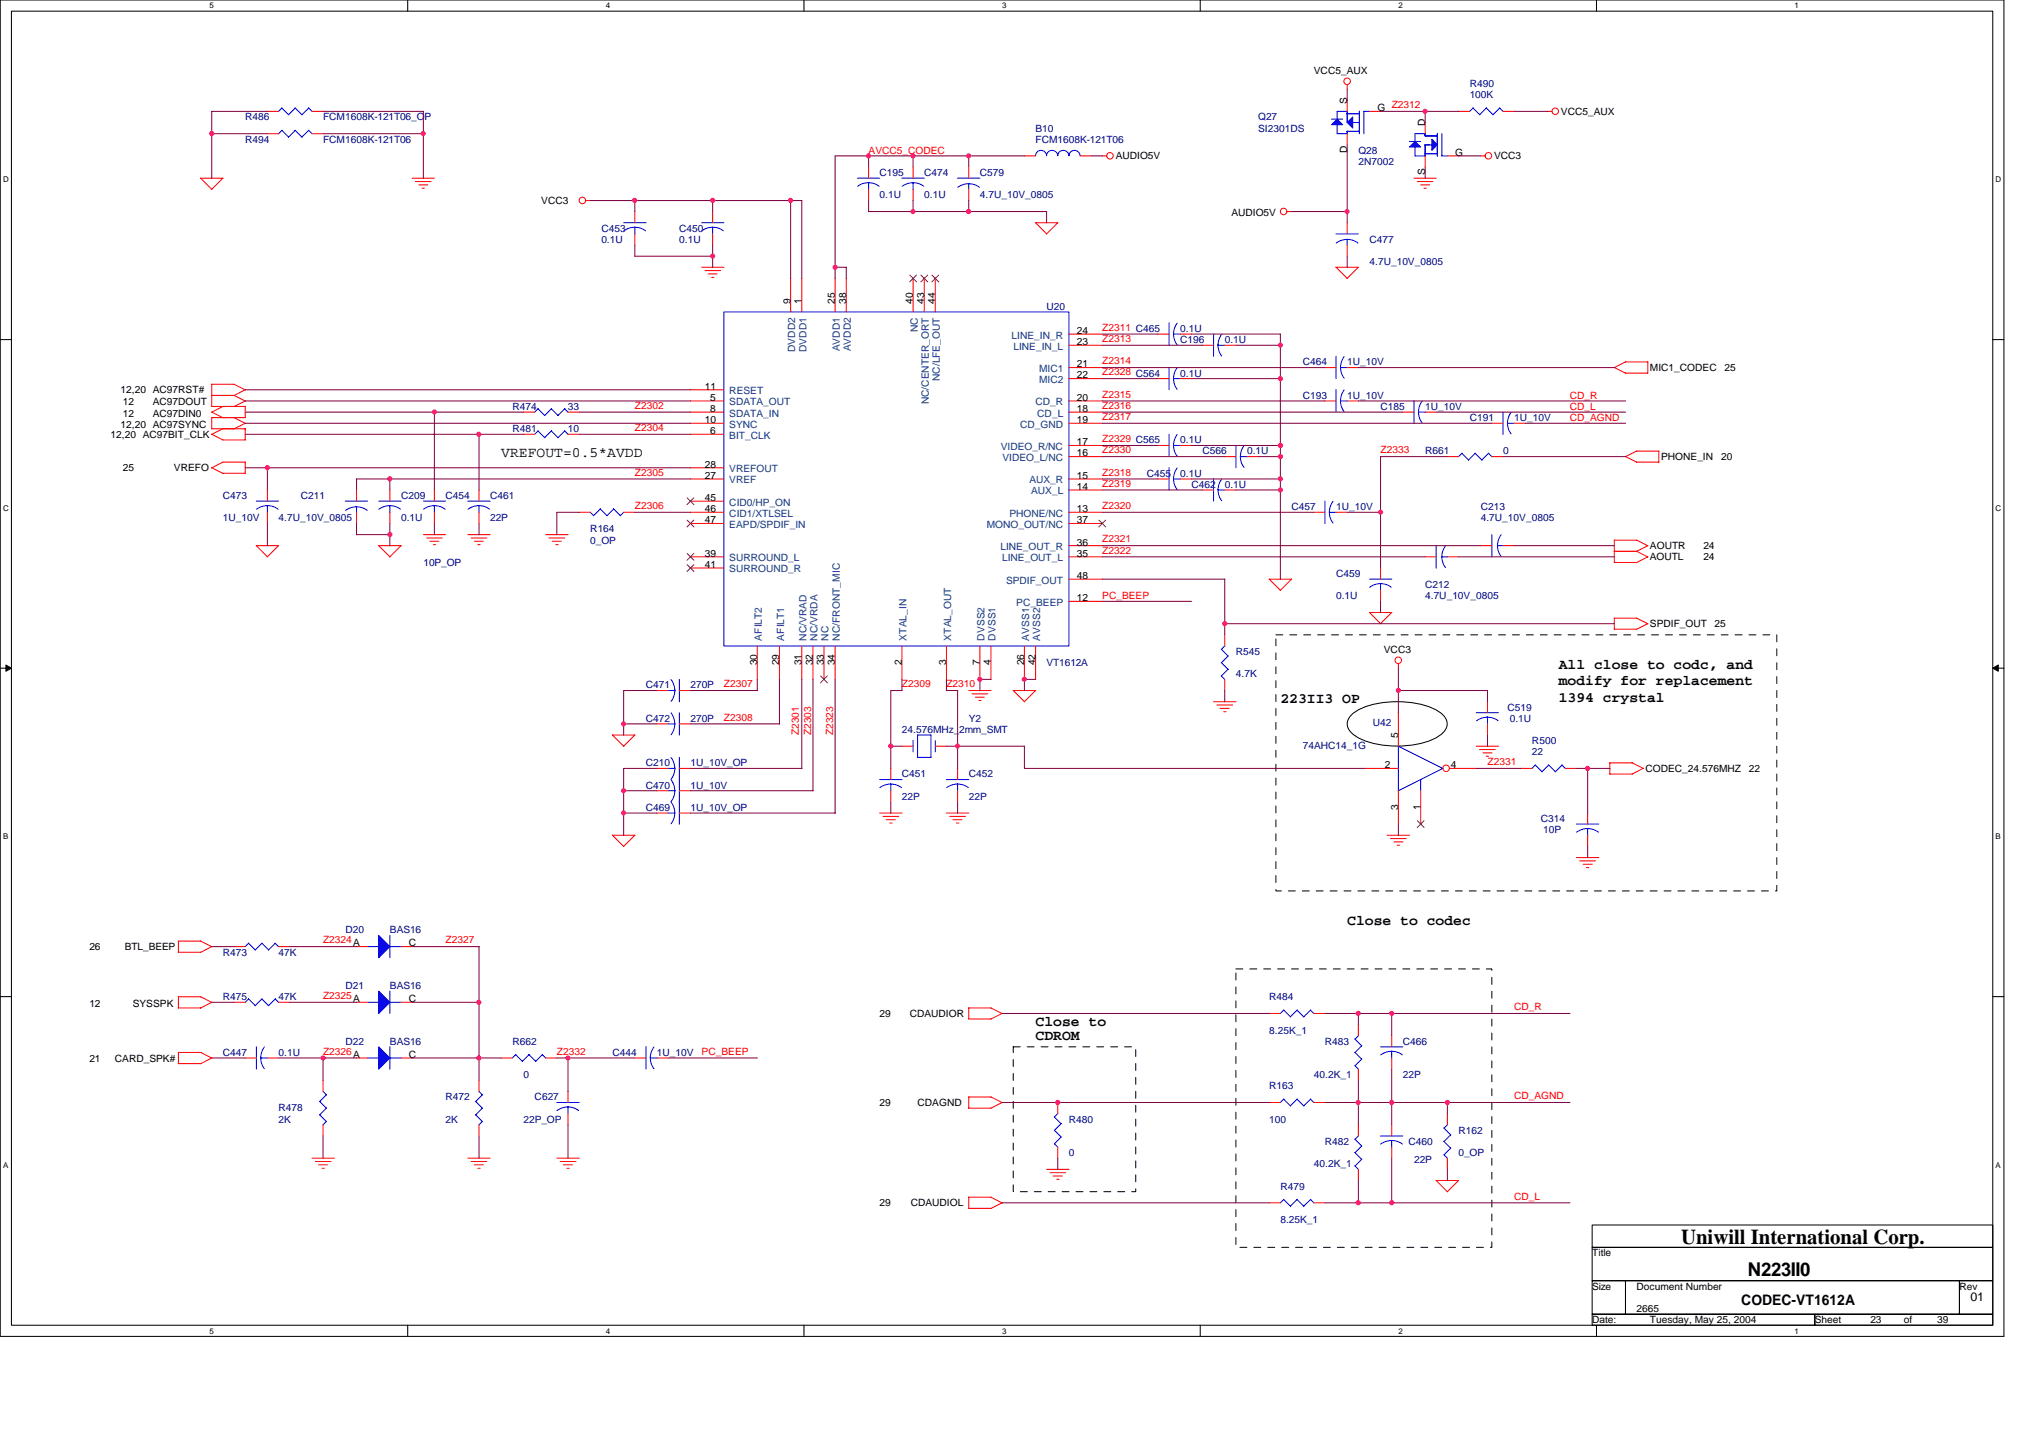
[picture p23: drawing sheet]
<svg xmlns="http://www.w3.org/2000/svg" width="297mm" height="210mm" viewBox="0 0 297 210" stroke-linecap="round" stroke-linejoin="round" font-family="sans-serif">
<defs><g id="words">
<text font-size="3.1" x="245.5" y="181.6">Uniwill International Corp.</text>
<text font-size="2.8" x="255.3" y="186.3">N223II0</text>
<g font-size="2.1">
<text x="73.2" y="66.7">VREFOUT=0.5*AVDD</text>
<text x="227.6" y="97.7">All close to codc, and</text>
<text x="227.6" y="100.1">modify for replacement</text>
<text x="187" y="102.6">223II3 OP</text>
<text x="227.6" y="102.4">1394 crystal</text>
<text x="196.7" y="135.1">Close to codec</text>
<text x="151.2" y="149.7">Close to</text>
<text x="151.2" y="151.8">CDROM</text>
<text x="254.3" y="190.5">CODEC-VT1612A</text>
</g>
<text font-size="1.8" x="287.8" y="189.8">01</text>
<g font-size="1.5">
<text x="191.9" y="10.8">VCC5_AUX</text>
<text x="196.7" y="15.1" transform="rotate(-90 196.7 15.1)">S</text>
<text x="201.1" y="16.2">G</text>
<text x="228" y="16.8">VCC5_AUX</text>
<text x="162.9" y="23.3">AUDIO5V</text>
<text x="196.7" y="22.4" transform="rotate(-90 196.7 22.4)">D</text>
<text x="208.1" y="18.4" transform="rotate(-90 208.1 18.4)">D</text>
<text x="212.5" y="22.7">G</text>
<text x="218.2" y="23.3">VCC3</text>
<text x="79.1" y="29.8">VCC3</text>
<text x="208.1" y="25.6" transform="rotate(-90 208.1 25.6)">S</text>
<text x="179.8" y="31.6">AUDIO5V</text>
<text x="115.4" y="44.4" transform="rotate(-90 115.4 44.4)">9</text>
<text x="117.1" y="44.4" transform="rotate(-90 117.1 44.4)">1</text>
<text x="121.9" y="44.4" transform="rotate(-90 121.9 44.4)">25</text>
<text x="123.6" y="44.4" transform="rotate(-90 123.6 44.4)">38</text>
<text x="133.3" y="44.4" transform="rotate(-90 133.3 44.4)">40</text>
<text x="135" y="44.4" transform="rotate(-90 135 44.4)">43</text>
<text x="136.6" y="44.4" transform="rotate(-90 136.6 44.4)">44</text>
<text x="157.2" y="48.7">24</text>
<text x="157.2" y="50.4">23</text>
<text x="157.2" y="53.6">21</text>
<text x="17.6" y="57.4">12,20 AC97RST#</text>
<text x="17.9" y="59.2">12</text>
<text x="22.3" y="59.2">AC97DOUT</text>
<text x="102.9" y="56.9">11</text>
<text x="103.7" y="58.5">5</text>
<text x="157.2" y="55.2">22</text>
<text x="157.2" y="58.5">20</text>
<text x="241" y="54.1">MIC1_CODEC</text>
<text x="251.9" y="54.1">25</text>
<text x="16.1" y="63.9">12,20 AC97BIT_CLK</text>
<text x="17.6" y="62.4">12,20 AC97SYNC</text>
<text x="17.9" y="60.8">12</text>
<text x="22.3" y="60.8">AC97DIN0</text>
<text x="102.9" y="61.8">10</text>
<text x="103.7" y="60.1">8</text>
<text x="103.7" y="63.4">6</text>
<text x="157.2" y="60.1">18</text>
<text x="157.2" y="61.8">19</text>
<text x="157.2" y="65">17</text>
<text x="17.9" y="68.8">25</text>
<text x="25.4" y="68.8">VREFO</text>
<text x="102.9" y="68.3">28</text>
<text x="102.9" y="69.9">27</text>
<text x="157.2" y="66.6">16</text>
<text x="157.2" y="69.9">15</text>
<text x="157.2" y="71.5">14</text>
<text x="242.6" y="67.2">PHONE_IN</text>
<text x="251.4" y="67.2">20</text>
<text x="102.9" y="76.4">47</text>
<text x="102.9" y="74.8">46</text>
<text x="102.9" y="73.1">45</text>
<text x="157.2" y="74.8">13</text>
<text x="157.2" y="76.4">37</text>
<text x="102.9" y="81.3">39</text>
<text x="102.9" y="82.9">41</text>
<text x="157.2" y="79.6">36</text>
<text x="157.2" y="81.3">35</text>
<text x="241" y="81.8">AOUTL</text>
<text x="241" y="80.2">AOUTR</text>
<text x="248.8" y="81.8">24</text>
<text x="248.8" y="80.2">24</text>
<text x="157.2" y="87.8">12</text>
<text x="157.2" y="84.5">48</text>
<text x="202.1" y="95.3">VCC3</text>
<text x="241" y="91.5">SPDIF_OUT</text>
<text x="250.4" y="91.5">25</text>
<text x="110.6" y="97.1" transform="rotate(-90 110.6 97.1)">30</text>
<text x="113.8" y="97.1" transform="rotate(-90 113.8 97.1)">29</text>
<text x="117.1" y="97.1" transform="rotate(-90 117.1 97.1)">31</text>
<text x="118.7" y="97.1" transform="rotate(-90 118.7 97.1)">32</text>
<text x="120.3" y="97.1" transform="rotate(-90 120.3 97.1)">33</text>
<text x="121.9" y="97.1" transform="rotate(-90 121.9 97.1)">34</text>
<text x="131.7" y="97.1" transform="rotate(-90 131.7 97.1)">2</text>
<text x="138.2" y="97.1" transform="rotate(-90 138.2 97.1)">3</text>
<text x="143.1" y="97.1" transform="rotate(-90 143.1 97.1)">7</text>
<text x="144.7" y="97.1" transform="rotate(-90 144.7 97.1)">4</text>
<text x="149.6" y="97.1" transform="rotate(-90 149.6 97.1)">26</text>
<text x="151.2" y="97.1" transform="rotate(-90 151.2 97.1)">42</text>
<text x="204.2" y="107.8" transform="rotate(-90 204.2 107.8)">5</text>
<text x="202.2" y="112.1">2</text>
<text x="211.9" y="112.1">4</text>
<text x="240.3" y="112.7">CODEC_24.576MHZ</text>
<text x="255.4" y="112.7">22</text>
<text x="204.2" y="118.3" transform="rotate(-90 204.2 118.3)">3</text>
<text x="207.5" y="118.3" transform="rotate(-90 207.5 118.3)">1</text>
<text x="13.1" y="138.7">26</text>
<text x="18.2" y="138.7">BTL_BEEP</text>
<text x="51.6" y="138.2">A</text>
<text x="59.7" y="138.2">C</text>
<text x="13.1" y="147">12</text>
<text x="19.4" y="147">SYSSPK</text>
<text x="51.6" y="146.3">A</text>
<text x="59.7" y="146.3">C</text>
<text x="128.5" y="148.4">29</text>
<text x="132.9" y="148.4">CDAUDIOR</text>
<text x="13.1" y="155.1">21</text>
<text x="16.8" y="155.1">CARD_SPK#</text>
<text x="51.6" y="154.4">A</text>
<text x="59.7" y="154.4">C</text>
<text x="128.5" y="161.4">29</text>
<text x="134" y="161.4">CDAGND</text>
<text x="128.5" y="176.1">29</text>
<text x="133" y="176.1">CDAUDIOL</text>
<text x="232.5" y="183.4">Title</text>
<text x="232.5" y="188.3">Size</text>
<text x="239" y="188.3">Document Number</text>
<text x="239" y="191.5">2665</text>
<text x="286.1" y="188.3">Rev</text>
<text x="232.5" y="193.1">Date:</text>
<text x="241" y="193.1">Tuesday, May 25, 2004</text>
<text x="265" y="193.1">Sheet</text>
<text x="273.2" y="193.1">23</text>
<text x="278" y="193.1">of</text>
<text x="282.9" y="193.1">39</text>
</g>
<g font-size="1.5" fill="#000080">
<text x="35.8" y="17.6">R486</text>
<text x="47.2" y="17.6">FCM1608K-121T06_OP</text>
<text x="183.7" y="17.6">Q27</text>
<text x="214.6" y="12.7">R490</text>
<text x="214.6" y="14.3">100K</text>
<text x="35.8" y="20.8">R494</text>
<text x="47.2" y="20.8">FCM1608K-121T06</text>
<text x="151.2" y="19.2">B10</text>
<text x="151.2" y="20.8">FCM1608K-121T06</text>
<text x="183.7" y="19.2">SI2301DS</text>
<text x="198.4" y="22.5">Q28</text>
<text x="128.5" y="25.7">C195</text>
<text x="128.5" y="29">0.1U</text>
<text x="135" y="25.7">C474</text>
<text x="135" y="29">0.1U</text>
<text x="143.1" y="25.7">C579</text>
<text x="143.1" y="29">4.7U_10V_0805</text>
<text x="198.4" y="24.1">2N7002</text>
<text x="87.8" y="33.8">C453</text>
<text x="87.8" y="35.5">0.1U</text>
<text x="99.2" y="33.8">C450</text>
<text x="99.2" y="35.5">0.1U</text>
<text x="200" y="35.5">C477</text>
<text x="200" y="38.7">4.7U_10V_0805</text>
<text x="152.8" y="45.2">U20</text>
<text x="172.4" y="48.5">0.1U</text>
<text x="172.4" y="50.1">C196</text>
<text x="178.9" y="50.1">0.1U</text>
<text x="190.2" y="53.3">C464</text>
<text x="196.7" y="53.3">1U_10V</text>
<text x="74.8" y="59.8">R474</text>
<text x="82.9" y="59.8">33</text>
<text x="172.4" y="55">0.1U</text>
<text x="190.2" y="58.2">C193</text>
<text x="196.7" y="58.2">1U_10V</text>
<text x="201.6" y="59.8">C185</text>
<text x="208.1" y="59.8">1U_10V</text>
<text x="74.8" y="63.1">R481</text>
<text x="82.9" y="63.1">10</text>
<text x="172.4" y="64.7">0.1U</text>
<text x="214.6" y="61.5">C191</text>
<text x="221.1" y="61.5">1U_10V</text>
<text x="167.5" y="69.6">C455</text>
<text x="172.4" y="69.6">0.1U</text>
<text x="174" y="71.2">C462</text>
<text x="175.6" y="66.3">C566</text>
<text x="178.9" y="71.2">0.1U</text>
<text x="182.1" y="66.3">0.1U</text>
<text x="208.1" y="66.3">R661</text>
<text x="219.5" y="66.3">0</text>
<text x="32.6" y="72.8">C473</text>
<text x="32.6" y="76.1">1U_10V</text>
<text x="40.7" y="76.1">4.7U_10V_0805</text>
<text x="43.9" y="72.8">C211</text>
<text x="58.6" y="72.8">C209</text>
<text x="58.6" y="76.1">0.1U</text>
<text x="65.1" y="72.8">C454</text>
<text x="71.6" y="72.8">C461</text>
<text x="71.6" y="76.1">22P</text>
<text x="86.2" y="77.7">R164</text>
<text x="188.6" y="74.5">C457</text>
<text x="195.1" y="74.5">1U_10V</text>
<text x="216.3" y="74.5">C213</text>
<text x="216.3" y="76.1">4.7U_10V_0805</text>
<text x="61.8" y="82.6">10P_OP</text>
<text x="86.2" y="79.4">0_OP</text>
<text x="195.1" y="84.2">C459</text>
<text x="195.1" y="87.5">0.1U</text>
<text x="208.1" y="85.9">C212</text>
<text x="208.1" y="87.5">4.7U_10V_0805</text>
<text x="180.5" y="95.6">R545</text>
<text x="94.3" y="100.5">C471</text>
<text x="100.8" y="100.5">270P</text>
<text x="152.8" y="97.2">VT1612A</text>
<text x="180.5" y="98.8">4.7K</text>
<text x="94.3" y="105.3">C472</text>
<text x="100.8" y="105.3">270P</text>
<text x="131.7" y="107">24.576MHz_2mm_SMT</text>
<text x="141.5" y="105.3">Y2</text>
<text x="200.5" y="106">U42</text>
<text x="220.2" y="103.7">C519</text>
<text x="220.5" y="105.3">0.1U</text>
<text x="94.3" y="111.9">C210</text>
<text x="100.8" y="111.9">1U_10V_OP</text>
<text x="131.7" y="113.5">C451</text>
<text x="141.5" y="113.5">C452</text>
<text x="190.2" y="109.3">74AHC14_1G</text>
<text x="223.7" y="108.6">R500</text>
<text x="223.7" y="110.2">22</text>
<text x="94.3" y="115.1">C470</text>
<text x="94.3" y="118.4">C469</text>
<text x="100.8" y="115.1">1U_10V</text>
<text x="100.8" y="118.4">1U_10V_OP</text>
<text x="131.7" y="116.7">22P</text>
<text x="141.5" y="116.7">22P</text>
<text x="225" y="120">C314</text>
<text x="225.4" y="121.6">10P</text>
<text x="50.4" y="136.2">D20</text>
<text x="56.9" y="136.2">BAS16</text>
<text x="32.6" y="139.5">R473</text>
<text x="40.7" y="139.5">47K</text>
<text x="32.6" y="146">R475</text>
<text x="40.7" y="146">47K</text>
<text x="50.4" y="144.4">D21</text>
<text x="56.9" y="144.4">BAS16</text>
<text x="185.4" y="146">R484</text>
<text x="32.6" y="154.1">C447</text>
<text x="40.7" y="154.1">0.1U</text>
<text x="50.4" y="152.5">D22</text>
<text x="56.9" y="152.5">BAS16</text>
<text x="74.8" y="152.5">R662</text>
<text x="89.4" y="154.1">C444</text>
<text x="95.9" y="154.1">1U_10V</text>
<text x="185.4" y="150.9">8.25K_1</text>
<text x="193.5" y="152.5">R483</text>
<text x="204.9" y="152.5">C466</text>
<text x="65.1" y="160.6">R472</text>
<text x="76.5" y="157.4">0</text>
<text x="78.1" y="160.6">C627</text>
<text x="185.4" y="159">R163</text>
<text x="191.9" y="157.4">40.2K_1</text>
<text x="204.9" y="157.4">22P</text>
<text x="40.7" y="162.2">R478</text>
<text x="40.7" y="163.9">2K</text>
<text x="65.1" y="163.9">2K</text>
<text x="76.5" y="163.9">22P_OP</text>
<text x="156.1" y="163.9">R480</text>
<text x="185.4" y="163.9">100</text>
<text x="193.5" y="167.1">R482</text>
<text x="205.7" y="167.1">C460</text>
<text x="213" y="165.5">R162</text>
<text x="156.1" y="168.8">0</text>
<text x="187" y="173.6">R479</text>
<text x="191.9" y="170.4">40.2K_1</text>
<text x="206.5" y="169.7">22P</text>
<text x="213" y="168.8">0_OP</text>
<text x="187" y="178.5">8.25K_1</text>
</g>
<g font-size="1.5" fill="#f00">
<text x="203.2" y="15.8">Z2312</text>
<text x="126.8" y="22.5">AVCC5_CODEC</text>
<text x="161" y="48.3">Z2311 C465</text>
<text x="161" y="49.9">Z2313</text>
<text x="161" y="53.2">Z2314</text>
<text x="92.7" y="59.7">Z2302</text>
<text x="161" y="59.7">Z2316</text>
<text x="161" y="54.8">Z2328 C564</text>
<text x="161" y="58.1">Z2315</text>
<text x="229.3" y="59.8">CD_L</text>
<text x="229.3" y="58.2">CD_R</text>
<text x="92.7" y="62.9">Z2304</text>
<text x="161" y="61.3">Z2317</text>
<text x="161" y="64.6">Z2329 C565</text>
<text x="229.3" y="61.5">CD_AGND</text>
<text x="92.7" y="69.4">Z2305</text>
<text x="161" y="69.4">Z2318</text>
<text x="161" y="66.2">Z2330</text>
<text x="161" y="71.1">Z2319</text>
<text x="201.6" y="66.2">Z2333</text>
<text x="92.7" y="74.3">Z2306</text>
<text x="161" y="74.3">Z2320</text>
<text x="161" y="80.8">Z2322</text>
<text x="161" y="79.2">Z2321</text>
<text x="161" y="87.5">PC_BEEP</text>
<text x="105.7" y="100.3">Z2307</text>
<text x="131.7" y="100.3">Z2309</text>
<text x="138.2" y="100.3">Z2310</text>
<text x="105.7" y="105.2">Z2308</text>
<text x="116.6" y="107.3" transform="rotate(-90 116.6 107.3)">Z2301</text>
<text x="118.4" y="107.3" transform="rotate(-90 118.4 107.3)">Z2303</text>
<text x="121.7" y="107.3" transform="rotate(-90 121.7 107.3)">Z2323</text>
<text x="217.2" y="111.7">Z2331</text>
<text x="47.2" y="137.7">Z2324</text>
<text x="65.1" y="137.7">Z2327</text>
<text x="47.2" y="145.8">Z2325</text>
<text x="221.1" y="147.5">CD_R</text>
<text x="47.2" y="154">Z2326</text>
<text x="81.3" y="154">Z2332</text>
<text x="102.5" y="154">PC_BEEP</text>
<text x="221.1" y="160.5">CD_AGND</text>
<text x="221.1" y="175.1">CD_L</text>
</g>
<g font-size="1.5" fill="#004080">
<text x="116.1" y="51.4" transform="rotate(-90 116.1 51.4)">DVDD2</text>
<text x="117.8" y="51.4" transform="rotate(-90 117.8 51.4)">DVDD1</text>
<text x="122.6" y="51.3" transform="rotate(-90 122.6 51.3)">AVDD1</text>
<text x="124.3" y="51.3" transform="rotate(-90 124.3 51.3)">AVDD2</text>
<text x="134" y="48.5" transform="rotate(-90 134 48.5)">NC</text>
<text x="147.7" y="49.4">LINE_IN_R</text>
<text x="148" y="51.1">LINE_IN_L</text>
<text x="106.5" y="57.6">RESET</text>
<text x="106.5" y="59.2">SDATA_OUT</text>
<text x="135.7" y="59" transform="rotate(-90 135.7 59)">NC/CENTER_ORT</text>
<text x="137.3" y="55.6" transform="rotate(-90 137.3 55.6)">NC/LFE_OUT</text>
<text x="151.2" y="59.2">CD_R</text>
<text x="151.7" y="54.3">MIC1</text>
<text x="151.7" y="55.9">MIC2</text>
<text x="106.5" y="60.8">SDATA_IN</text>
<text x="106.5" y="62.4">SYNC</text>
<text x="106.5" y="64.1">BIT_CLK</text>
<text x="146.2" y="65.7">VIDEO_R/NC</text>
<text x="149" y="62.4">CD_GND</text>
<text x="151.5" y="60.8">CD_L</text>
<text x="106.5" y="68.9">VREFOUT</text>
<text x="106.5" y="70.6">VREF</text>
<text x="146.4" y="67.3">VIDEO_L/NC</text>
<text x="150.3" y="70.6">AUX_R</text>
<text x="106.5" y="77.1">EAPD/SPDIF_IN</text>
<text x="106.5" y="75.4">CID1/XTLSEL</text>
<text x="106.5" y="73.8">CID0/HP_ON</text>
<text x="144.1" y="77.1">MONO_OUT/NC</text>
<text x="147.4" y="75.4">PHONE/NC</text>
<text x="150.6" y="72.2">AUX_L</text>
<text x="106.5" y="81.9">SURROUND_L</text>
<text x="106.5" y="83.6">SURROUND_R</text>
<text x="146.1" y="80.3">LINE_OUT_R</text>
<text x="146.3" y="81.9">LINE_OUT_L</text>
<text x="146.9" y="85.2">SPDIF_OUT</text>
<text x="148.4" y="88.4">PC_BEEP</text>
<text x="111.3" y="93.5" transform="rotate(-90 111.3 93.5)">AFILT2</text>
<text x="114.5" y="93.5" transform="rotate(-90 114.5 93.5)">AFILT1</text>
<text x="117.8" y="93.5" transform="rotate(-90 117.8 93.5)">NC/VRAD</text>
<text x="119.4" y="93.5" transform="rotate(-90 119.4 93.5)">NC/VRDA</text>
<text x="121" y="93.5" transform="rotate(-90 121 93.5)">NC</text>
<text x="122.6" y="93.5" transform="rotate(-90 122.6 93.5)">NC/FRONT_MIC</text>
<text x="132.4" y="93.5" transform="rotate(-90 132.4 93.5)">XTAL_IN</text>
<text x="138.9" y="93.5" transform="rotate(-90 138.9 93.5)">XTAL_OUT</text>
<text x="143.8" y="93.5" transform="rotate(-90 143.8 93.5)">DVSS2</text>
<text x="145.4" y="93.5" transform="rotate(-90 145.4 93.5)">DVSS1</text>
<text x="150.3" y="93.5" transform="rotate(-90 150.3 93.5)">AVSS1</text>
<text x="151.9" y="93.5" transform="rotate(-90 151.9 93.5)">AVSS2</text>
</g>
<g font-size="1.2">
<text x="30.6" y="1.2">5</text>
<text x="88.5" y="1.2">4</text>
<text x="146.3" y="1.2">3</text>
<text x="204.2" y="1.2">2</text>
<text x="262.1" y="1.2">1</text>
<text x=".5" y="26.6">D</text>
<text x="291.4" y="26.6">D</text>
<text x=".5" y="74.6">C</text>
<text x="291.4" y="74.6">C</text>
<text x=".5" y="122.5">B</text>
<text x="291.4" y="122.5">B</text>
<text x=".5" y="170.5">A</text>
<text x="291.4" y="170.5">A</text>
<text x="30.6" y="194.7">5</text>
<text x="88.5" y="194.7">4</text>
<text x="146.3" y="194.7">3</text>
<text x="204.2" y="194.7">2</text>
<text x="262.1" y="194.7">1</text>
</g>
</g></defs>
<path d="M0 0h292.6v195.1h-292.6zM1.7 1.6h289.3v191.8h-289.3z" fill="none" stroke="#000" stroke-width=".15"/>
<g fill="#fff">
<path d="M30.6 .2h.6v1.3h-.6z"/>
<path d="M30.6 193.6h.6v1.3h-.6z"/>
</g>
<path d="M59.5 0v1.6M59.5 193.4v1.7" fill="none" stroke="#000" stroke-width=".15"/>
<g fill="#fff">
<path d="M88.5 .2h.6v1.3h-.6z"/>
<path d="M88.5 193.6h.6v1.3h-.6z"/>
</g>
<path d="M117.4 0v1.6M117.4 193.4v1.7" fill="none" stroke="#000" stroke-width=".15"/>
<g fill="#fff">
<path d="M146.3 .2h.7v1.3h-.7z"/>
<path d="M146.3 193.6h.7v1.3h-.7z"/>
</g>
<path d="M175.3 0v1.6M175.3 193.4v1.7" fill="none" stroke="#000" stroke-width=".15"/>
<g fill="#fff">
<path d="M204.2 .2h.6v1.3h-.6z"/>
<path d="M204.2 193.6h.6v1.3h-.6z"/>
</g>
<path d="M233.1 0v1.6M233.1 193.4v1.7" fill="none" stroke="#000" stroke-width=".15"/>
<g fill="#fff">
<path d="M262.1 .2h.6v1.3h-.6z"/>
<path d="M262.1 193.6h.6v1.3h-.6z"/>
<path d="M.5 25.6h.8v1.3h-.8z"/>
<path d="M291.4 25.6h.9v1.3h-.9z"/>
<path d="M.5 73.5h.8v1.3h-.8z"/>
<path d="M291.4 73.5h.9v1.3h-.9z"/>
</g>
<path d="M0 49.6h1.7M291 49.6h1.6" fill="none" stroke="#000" stroke-width=".15"/>
<g fill="#fff">
<path d="M.5 121.5h.7v1.3h-.7z"/>
<path d="M291.4 121.5h.8v1.3h-.8z"/>
</g>
<path d="M0 97.5h1.7M291 97.5h1.6" fill="none" stroke="#000" stroke-width=".15"/>
<path d="M.9 97.1l.8 .4-.8 .5zM291 97.5l.8-.4v.9z" fill="#000" stroke="#000" stroke-width=".15"/>
<g fill="#fff">
<path d="M.5 169.4h.7v1.3h-.7z"/>
<path d="M291.4 169.4h.8v1.3h-.8z"/>
</g>
<path d="M197.6 104.2a11.5 11.5 0 0 1 7.6-1.7 9.6 9.6 0 0 1 5.3 1.7 1.76 1.76 0 0 1 0 2.9 11.6 11.6 0 0 1-7.6 1.8 9.6 9.6 0 0 1-5.3-1.8 1.77 1.77 0 0 1 0-2.9zM0 145.5h1.7M291 145.5h1.6M232.5 178.8h58.5v3.3h-58.5zM232.5 191.8h32.5v1.6h-32.5zM232.5 186.9h4.9v4.9h-4.9zM232.5 182.1h58.5v4.8h-58.5zM237.4 186.9h48.7v4.9h-48.7zM265 191.8h26v1.6h-26zM286.1 186.9h4.9v4.9h-4.9z" fill="none" stroke="#000" stroke-width=".15"/>
<path d="M186.3 92.7h73.2v37.3h-73.2v-37.3M148 152.8h17.9v21.1h-17.9v-21.1M180.5 141.4h37.4v40.7h-37.4v-40.7" fill="none" stroke="#000" stroke-width=".15" stroke-dasharray="1 1 1 1 1 1 1 1"/>
<g fill="none" stroke="#f00" stroke-width=".15">
<path d="M39 16.3h1.7M39 19.5h1.7M45.6 16.3h1.6M45.6 19.5h1.6M196.7 12.4v.6M196.7 14.6v1.7M196.7 19.5v1.6M200 16.3h1.6M208.1 17.9v1.6M213 16.3h1.6M219.5 16.3h1.6M226 16.3h.6"/>
<path d="M29.3 26l1.6 1.6M29.3 26h3.3l-1.7 1.7M60.2 26h3.2M60.7 26.5h2.2M61.2 27h1.3M61.6 27.5h.4M85.6 29.3h.6M92.7 30.9v1.6M92.7 34.1v1.7M102.5 39h3.2M103 39.5h2.2M103.4 40h1.3"/>
<path d="M104.1 30.9v1.6M104.1 34.1v1.7M126.8 24.4v1.6M126.8 27.6v1.7M133.3 24.4v1.6M133.3 27.6v1.7M141.5 24.4v1.6M141.5 27.6v1.7M149.6 22.8h1.6M151.2 32.5l1.6 1.6M151.2 32.5h3.3M154.5 32.5l-1.7 1.7"/>
<path d="M157.7 22.8h1.7M160.9 22.8h.7M188 30.9h.6M195.1 39l1.6 1.6M195.1 39h3.3M196.7 32.5v1.6M196.7 35.8v1.6M198.4 39l-1.7 1.7M206.5 26h3.2M207 26.5h2.3M207.5 27h1.3M207.9 27.5h.4"/>
<path d="M208.1 22.8v1.6M211.4 22.8h1.6M216.2 22.8h.7M30.9 59.3h4.9M30.9 57.7h3.3M32.6 59.3l-1.7 .9M34.2 57.7l1.6 .8M34.2 56.1l1.6 .8M34.2 56.1h-3.3v3.2M35.8 59.3v1.7h-4.9M35.8 58.5l-1.6 .9M35.8 56.9l-1.6 .8"/>
<path d="M100.8 58.5h4.9M100.8 56.9h4.9M103.9 40.5h.4M115.5 40.6v4.9M117.1 40.6v4.9M122 40.6v4.9M123.6 40.6v4.9M133.3 40.6v4.9M135 40.6v4.9M136.6 40.6v4.9M156.1 53.7h4.9M156.1 50.4h4.9"/>
<path d="M156.1 48.8h4.9M156.1 55.3h4.9M156.1 58.5h4.9M169.1 48.8h1.6M169.1 55.3h1.6M172.4 48.8h1.6M172.4 55.3h1.6M175.6 50.4h1.6M178.9 50.4h1.6M193.5 53.7h1.6M193.5 58.5h1.6M196.7 53.7h1.7"/>
<path d="M196.7 58.5h1.7M235.7 53.6l1.7 .9M237.4 52.8h3.3M237.4 52.8l-1.6 .9M240.6 52.8v1.7h-3.2M30.9 62.6h4.9v1.6M30.9 63.4l1.7 .8M30.9 60.2l1.7 .8M30.9 60.9v1.7M30.9 68.3l1.7 .8M32.5 67.5h3.3M32.5 64.2h3.3"/>
<path d="M32.6 67.5l-1.7 .8M32.6 62.6l-1.7 .8M34.2 61l1.6 .8M35.8 67.4v1.7h-3.2M35.8 61.8l-1.6 .8M37.4 79.6l1.6 1.7M37.4 79.7h3.3M39 71.5v1.7M39 74.8v1.6M40.7 79.7l-1.7 1.6M52.1 71.5v1.7M52.1 74.8v1.6"/>
<path d="M55.3 79.6l1.6 1.7M55.3 79.7h3.3M56.9 71.5v1.7M56.9 74.8v1.6M58.6 79.7l-1.7 1.6M61.8 78h3.3M62.3 78.5h2.3M62.8 79h1.3M63.3 79.5h.3M63.4 71.5v1.7M63.4 74.8v1.6M68.3 78h3.3"/>
<path d="M68.8 78.5h2.3M69.3 79h1.3M69.8 79.5h.3M70 71.5v1.7M70 74.8v1.6M76.5 63.4h1.6M76.5 60.2h1.6M79.7 78h3.3M80.2 78.5h2.3M80.6 79h1.4M81.2 79.5h.3M82.9 63.4h1.7"/>
<path d="M82.9 60.2h1.7M84.6 74.8h1.6M91.1 74.8h1.6M100.8 74.8h4.9M100.8 63.4h4.9M100.8 61.8h4.9M100.8 60.2h4.9M100.8 69.9h4.9M100.8 76.4h4.9M100.8 68.3h4.9M100.8 73.2h4.9M156.1 79.7h4.9"/>
<path d="M156.1 65h4.9M156.1 66.7h4.9M156.1 74.8h4.9M156.1 71.5h4.9M156.1 61.8h4.9M156.1 60.2h4.9M156.1 69.9h4.9M156.1 76.4h4.9M169.1 65h1.6M169.1 69.9h1.6M172.4 65h1.6M172.4 69.9h1.6"/>
<path d="M175.6 71.5h1.6M178.9 66.7h1.6M178.9 71.5h1.6M182.1 66.7h1.6M191.9 74.8h1.6M195.1 74.8h1.6M204.9 60.2h1.6M208.1 60.2h1.6M211.4 66.7h1.6M216.3 79.7h1.6M217.9 66.7h1.6M217.9 61.8h1.6"/>
<path d="M219.5 79.7h1.6M221.1 61.8h1.7M235.8 78.8l-.1 3.3h3.3M235.8 78.8h3.2l1.7 .9M237.4 66.6l1.6 .9M239 65.8h3.3M239 65.8l-1.6 .9M240.6 79.7l-1.6 .8M242.2 65.8v1.7h-3.2M100.8 81.3h4.9M100.8 82.9h4.9M110.6 94.3v4.9"/>
<path d="M113.8 94.3v4.9M117.1 94.3v4.9M118.7 94.3v4.9M120.3 94.3v4.9M122 94.3v4.9M131.7 94.3v4.9M138.2 94.3v4.9M143.1 94.3v4.9M144.7 94.3v4.9M149.6 94.3v4.9M151.2 94.3v4.9M156.1 84.5h4.9"/>
<path d="M156.1 81.3h4.9M156.1 87.8h4.9M178.9 92.7v1.6M178.9 99.2v1.6M185.3 84.5l1.7 1.7M185.4 84.5h3.2M188.6 84.5l-1.6 1.7M200 89.4l1.6 1.7 1.7-1.7h-3.3M201.6 82.9v1.6M201.6 86.2v1.6M204.2 96.9v.7M208.1 81.3h1.6"/>
<path d="M211.4 81.3h1.6M235.7 80.5h3.3l1.7 .8M235.8 90.2v1.6h3.2M235.8 90.2h3.2l1.7 .9M240.6 81.3l-1.6 .8M240.6 91l-1.6 .9M89.4 107.3l1.7 1.6M89.4 107.3h3.3M92.7 107.3l-1.6 1.6M95.9 118.7h1.7M95.9 100.8h1.7M95.9 115.4h1.7"/>
<path d="M95.9 105.7h1.7M95.9 112.2h1.7M99.2 118.7h1.6M99.2 100.8h1.6M99.2 115.4h1.6M99.2 105.7h1.6M99.2 112.2h1.6M128.5 118.7h3.2M128.9 119.2h2.4M129.4 119.7h1.3M130.1 112.2v1.6M130.1 115.4v1.7"/>
<path d="M131.7 108.9h1.6M136.6 108.9h1.6M138.2 118.7h3.3M138.7 119.2h2.3M139.2 119.7h1.3M139.8 112.2v1.6M139.8 115.4v1.7M141.5 100.8h3.2M142 101.3h2.2M142.4 101.8h1.3M142.9 102.3h.4M148 100.8l1.6 1.6"/>
<path d="M148 100.8h3.3M151.2 100.8l-1.6 1.6M177.2 102.4h3.3M177.7 102.9h2.3M178.2 103.4h1.3M178.7 103.9h.3M199.3 112.2h4.9M204.2 104v4.9M204.2 115.4v4.9M207.5 115.4v4.9M211.7 112.2h3.9M215.6 108.9h3.2"/>
<path d="M216.1 109.4h2.3M216.6 109.9h1.3M217 110.4h.4M217.2 102.4v1.6M217.2 105.7v1.6M222.1 112.2h1.6M228.6 112.2h1.6M231.9 118.7v1.6M238.3 111.3l1.7 .9M238.4 111.4h-3.3v1.6h3.3l1.6-.9M26 139h3.3M26.1 137.4v1.6"/>
<path d="M26.1 137.4h3.2l1.6 .8M30.9 138.2l-1.6 .8M34.2 138.2h1.6M40.7 138.2h1.6M52.1 138.2h1.6M58.6 138.2h1.6M89.4 121.9l1.7 1.6M89.4 121.9h3.3M92.7 121.9l-1.6 1.7M129.9 120.1h.4M139.7 120.1h.3M202.6 121.9h3.2"/>
<path d="M203.1 122.4h2.3M203.6 122.9h1.3M204 123.4h.4M230.2 125.2h3.3M230.7 125.7h2.3M231.2 126.2h1.3M231.7 126.6h.3M231.9 121.9v1.6M26 147.1h3.3M26 155.3h3.3M26.1 153.6v1.7M26.1 153.6h3.2l1.6 .9"/>
<path d="M30.9 146.3l-1.6 .9M30.9 154.4l-1.6 .9M30.9 146.3l-1.6-.8h-3.2v1.6M34.2 146.3h1.6M35.8 154.4h1.6M39 154.4h1.7M40.7 146.3h1.6M47.2 157.7v1.6M52.1 154.4h1.6M52.1 146.3h1.6M58.6 154.4h1.6M58.6 146.3h1.6"/>
<path d="M70 157.7v1.6M73.2 154.4h1.6M79.7 154.4h1.6M82.9 159.3v1.6M92.7 154.4h1.6M95.9 154.4h1.7M141.5 148.7h3.2M141.5 147.1v1.6M141.5 147.1h3.2l1.7 .9M146.3 147.9l-1.6 .9M185.4 147.9h1.6M191.9 147.9h1.6"/>
<path d="M198.4 149.6v1.6M198.4 156.1v1.6M203.2 151.2v1.6M203.2 154.4v1.7M45.6 169.1h3.2M46.1 169.5h2.2M46.5 170h1.3M47 170.5h.4M47.2 164.2v1.6M68.3 169.1h3.3M68.8 169.5h2.3M69.3 170h1.3"/>
<path d="M69.8 170.5h.3M70 164.2v1.6M81.3 169.1h3.3M81.8 169.5h2.3M82.3 170h1.3M82.8 170.5h.3M82.9 162.6v1.6M141.5 176.4h3.2M141.5 161.8h3.2M141.5 160.1v1.7M141.5 174.7v1.7M141.5 174.8h3.2l1.7 .8"/>
<path d="M141.5 160.1h3.2l1.7 .9M146.3 175.6l-1.6 .8M146.3 160.9l-1.6 .9M152.8 170.7h3.3M153.3 171.2h2.3M153.8 171.7h1.3M154.3 172.1h.4M154.5 160.9v1.7M154.5 167.4v1.7M185.4 160.9h1.6M185.4 175.6h1.6M191.9 160.9h1.6"/>
<path d="M191.9 175.6h1.6M198.4 164.2v1.6M198.4 170.7v1.6M203.2 164.2v1.6M203.2 167.4v1.7M209.7 172.3l1.7 1.6M209.7 172.3h3.3M211.4 162.6v1.6M211.4 169.1v1.6M213 172.3l-1.7 1.7"/>
<circle cx="196.7" cy="11.9" r=".48"/>
<circle cx="227.1" cy="16.2" r=".48"/>
<circle cx="85.1" cy="29.3" r=".48"/>
<circle cx="162.1" cy="22.7" r=".48"/>
<circle cx="187.5" cy="30.9" r=".48"/>
<circle cx="217.4" cy="22.7" r=".48"/>
<circle cx="204.2" cy="96.4" r=".48"/>
<circle cx="211.2" cy="112.1" r=".48"/>
</g>
<g fill="none" stroke="#00f" stroke-width=".15">
<path d="M41.1 19l1 1 1-1M41.1 15.7l1 1.1 1-1M41.2 19l-.5 .5M41.2 15.8l-.5 .5M43.1 19l1 1M43.1 15.7l1 1M45.1 19l.5 .5M45.1 15.7l.5 .6M45.1 19l-1 1M45.1 15.8l-1 1M194.4 17.4h1.7M195.3 16.3l1.4-.1v1.7"/>
<path d="M195.3 16.3v1.1M195.3 18.2v1.3M196.7 16.6h1.8M197.5 17.9h1M198.5 16.2v3.3M198.5 19.2h-1.8v.3h-1.4M200 16.3h-.8v3.2M208.1 19.9v-.4h-1.5v1.2M208.1 19.8h1.8M209.9 19.5v3.3M210.6 19.5l-.1 3.3h.9M215.1 15.7l-.5 .6"/>
<path d="M217.1 15.8l1 1M217.1 15.7l-1 1.1-1-1M219 15.8l.5 .5M219 15.7l-1 1M91.1 32.5h3.3M91.1 33.7a2.7 2.7 0 0 1 1.6-.5 2.5 2.5 0 0 1 1.6 .5M92.7 33.2v1M102.5 32.5h3.2M102.5 33.7a2.59 2.59 0 0 1 1.6-.5 2.46 2.46 0 0 1 1.5 .5M104.1 33.2v1M125.2 26h3.3M125.2 27.2a2.61 2.61 0 0 1 3.2 0"/>
<path d="M126.8 26.7v1M131.7 26h3.3M131.7 27.2a2.7 2.7 0 0 1 1.6-.5 2.5 2.5 0 0 1 1.6 .5M133.3 26.7v1M139.8 26h3.3M139.9 27.3a2.7 2.7 0 0 1 1.6-.5 2.5 2.5 0 0 1 1.5 .5M141.5 26.8v.8M151.2 22.7a.8 .8 0 0 1 .8-.8 .8 .8 0 0 1 .8 .8 .82 .82 0 0 1 .9-.8 .82 .82 0 0 1 .8 .8 .82 .82 0 0 1 .8-.8 .82 .82 0 0 1 .8 .8 .82 .82 0 0 1 .8-.8 .82 .82 0 0 1 .8 .8M195.1 34.1h3.3M195.1 35.5a2.7 2.7 0 0 1 1.6-.6 2.5 2.5 0 0 1 1.6 .6M196.7 34.9v.9M205.8 20.7h1.7"/>
<path d="M206.6 21.4v1.4h1.5M208.1 21.1h1M208.1 22.4h1.8M208.1 21.1v1.7M78.6 59.7l1 1M78.6 59.6l-.5 .6M80.5 59.7l1 1M80.5 59.6l-1 1M105.7 45.5h50.4v48.8h-50.4zM170.7 47.1v3.3M170.7 53.6v3.3M171.4 55.3h1"/>
<path d="M171.4 48.8h1M171.9 53.7a2.59 2.59 0 0 0-.5 1.5v.1a2.46 2.46 0 0 0 .5 1.5M171.9 47.2a2.7 2.7 0 0 0-.5 1.5v.1a2.5 2.5 0 0 0 .5 1.5M177.2 48.7v3.3M177.9 50.4h1M178.4 48.8a2.7 2.7 0 0 0-.5 1.6 2.5 2.5 0 0 0 .5 1.6M195.1 52v3.3M195.1 56.9v3.3M195.8 53.7h1M195.8 58.5h1M196.3 52a2.61 2.61 0 0 0 0 3.2M196.3 56.9a2.7 2.7 0 0 0-.5 1.6 2.5 2.5 0 0 0 .5 1.6"/>
<path d="M206.5 58.5v3.3M207.7 58.5a2.7 2.7 0 0 0-.5 1.6v.1a2.5 2.5 0 0 0 .5 1.5M37.4 73.2h3.3M37.5 74.3a2.59 2.59 0 0 1 1.5-.5 2.46 2.46 0 0 1 1.6 .5M39 73.8v1M50.4 73.2h3.3M52 74a2.7 2.7 0 0 0-1.5 .5M52 74h.1a2.5 2.5 0 0 1 1.5 .5M52.1 74v.8M55.3 73.2h3.3M55.3 74.3a2.7 2.7 0 0 1 1.6-.5 2.5 2.5 0 0 1 1.6 .5M56.9 73.8v1"/>
<path d="M61.8 73.2h3.3M61.8 74.3a2.59 2.59 0 0 1 1.6-.5 2.46 2.46 0 0 1 1.6 .5M63.4 73.8v1M68.3 73.2h3.3M68.3 74.3a2.61 2.61 0 0 1 3.2 0M70 73.8v1M78.6 62.9l-.5 .5M80.5 62.9l1 1M80.5 62.9l-.9 1-1-1M82.5 62.9l.5 .5M82.5 62.9l-1 1M83 60.2l-.5-.6-1 1"/>
<path d="M86.2 74.8l.5 .5M87.6 74.3l1 1M87.7 74.3l-1 1M89.6 74.3l1 1 .5-.5M89.6 74.3l-1 1M170.7 63.4v3.3M170.7 68.3v3.2M171.4 65h1M171.4 69.9h1M171.9 63.4a2.7 2.7 0 0 0-.5 1.6 2.5 2.5 0 0 0 .5 1.6M171.9 68.3a2.61 2.61 0 0 0 0 3.2M177.2 69.9v3.3"/>
<path d="M177.9 71.5h1M178.4 69.9a2.59 2.59 0 0 0-.5 1.6 2.46 2.46 0 0 0 .5 1.6M180.5 65v3.3M181.1 66.7h1M181.7 65a2.7 2.7 0 0 0-.6 1.6v.1a2.5 2.5 0 0 0 .6 1.5M193.5 73.1v3.3M194.1 74.8h1M194.7 73.2a2.7 2.7 0 0 0-.6 1.6 2.5 2.5 0 0 0 .6 1.5M207.2 60.2h.9M209.7 79.7v3.2M211.1 79.7a2.7 2.7 0 0 0-.5 1.6M213.5 66.2l1 1"/>
<path d="M213.5 66.1l-.5 .6M214.5 67.1l1-1 .9 1.1M217.4 66.2l.5 .5M217.4 66.1l-1 1M217.9 78v3.3M218.7 79.7h.8M219.2 78.1a2.59 2.59 0 0 0-.5 1.5v.1a2.46 2.46 0 0 0 .5 1.5M219.5 60.1v3.3M220.2 61.8h.9M220.7 60.2a2.61 2.61 0 0 0 0 3.1M98 99.2a2.82 2.82 0 0 1 .5 1.6 2.58 2.58 0 0 1-.5 1.6M99.2 99.2v3.2"/>
<path d="M178.3 98.7l.6 .5M178.3 96.7l1 1M178.3 94.8l1 1M178.9 94.3l-.5 .5M179.4 97.7l-1 1M179.4 95.7l-1 1M200 84.5h3.3M200 85.7a2.59 2.59 0 0 1 1.6-.5 2.46 2.46 0 0 1 1.6 .5M201.6 85.2v1M210.5 81.3h.9M210.6 81.3a2.5 2.5 0 0 0 .5 1.5M97.6 115.4h.9"/>
<path d="M97.6 105.7h.9M97.6 118.7h.9M97.6 112.2h.9M97.6 100.8h.9M98 113.8a2.82 2.82 0 0 1 .5 1.6 2.58 2.58 0 0 1-.5 1.6M98 104.1a2.82 2.82 0 0 1 .5 1.5v.1a2.58 2.58 0 0 1-.5 1.6M98 117.1a2.56 2.56 0 0 1 0 3.1M98 110.6a2.75 2.75 0 0 1 .5 1.5v.1a2.58 2.58 0 0 1-.5 1.5M99.2 104v3.3M99.2 110.6v9.7M128.5 113.8h3.2M128.5 115a2.7 2.7 0 0 1 1.6-.6 2.5 2.5 0 0 1 1.6 .6"/>
<path d="M130.1 114.4v1M133.3 108.1v1.6M136 107.3h-2v3.3M136 107.3v3.3h-2M136.6 108.1v1.6M138.2 113.8h3.3M138.2 115a2.7 2.7 0 0 1 1.6-.6 2.5 2.5 0 0 1 1.6 .6M139.8 114.4v1M207.5 113.8v1.6M210.7 112.2l-6.5 3.2M210.7 112.2l-6.5-3.3v6.5M215.6 104h3.2"/>
<path d="M217.2 104.7v1M218.8 105.2a2.56 2.56 0 0 0-1.6-.5 2.7 2.7 0 0 0-1.6 .5M224.2 111.7l1 .9M224.2 111.7l-.5 .5M226.1 111.7l1 .9M226.2 111.7l-1 1M228.1 111.7l.5 .5M228.1 111.7l-1 1M36.3 137.7l1 1M36.3 137.7l-.5 .5M37.3 138.7l1-1 .9 1M40.7 138.2l-.5-.5-1 1"/>
<path d="M53.7 138.2h1.6M56.9 136.5v3.3M56.9 138.2h1.7M230.2 120.3h3.3M230.2 121.5a2.7 2.7 0 0 1 1.6-.6h.1a2.5 2.5 0 0 1 1.5 .6M231.9 120.9v1M36.3 145.8l-.5 .5M37.4 152.8v3.3M38.1 154.4h1M38.2 145.8l1 1M38.3 145.8l-1 1-1-1M38.6 152.8a2.7 2.7 0 0 0-.5 1.6 2.5 2.5 0 0 0 .5 1.6"/>
<path d="M40.2 145.8l.5 .5M40.2 145.8l-1 1M47.2 159.3l.5 .5M47.7 159.8l-1 1M53.7 154.4h1.6M53.7 146.3h1.6M56.9 154.4h1.7M56.9 144.7v3.2M56.9 152.8v3.3M56.9 146.3h1.7M70 159.3l.5 .5M70.4 159.8l-1 1"/>
<path d="M75.3 153.9l1 1M75.3 153.9l-.5 .5M77.3 153.9l.9 1M77.3 153.9l-1 1M79.2 153.9l.5 .6M79.2 153.9l-1 1M94.3 152.8v3.3M95 154.4h1M95.5 152.8a2.7 2.7 0 0 0-.5 1.6 2.5 2.5 0 0 0 .5 1.6M187.5 147.4l1 1M187.5 147.4l-.5 .5M189.4 147.4l1 1"/>
<path d="M189.4 147.4l-1 1M191.4 147.4l.5 .6M191.4 147.4l-1 1M197.9 153.6l1 1M197.9 151.7l1 .9-1 1M198.4 151.2l-.5 .5M198.9 154.6l-1 1 .5 .5M201.6 152.8h3.3M201.6 154a2.7 2.7 0 0 1 1.6-.5 2.5 2.5 0 0 1 1.6 .5M203.2 153.5v1M46.7 160.8l1 1-1 1M46.7 162.7l1 1-.5 .5"/>
<path d="M69.5 160.8l1 1M69.5 162.7l1 1M70.4 161.8l-1 1M70.4 163.7l-.5 .5M81.3 160.9h3.3M81.3 162.1a2.7 2.7 0 0 1 1.6-.5 2.5 2.5 0 0 1 1.6 .5M82.9 161.6v1M154 166.9l.5 .5M154 165l1 1M154 163l1 1M154.5 162.5l-.5 .5M155 165.9l-1 1.1"/>
<path d="M155 164l-1 1M187.5 160.4l1 1M187.5 175.1l1 1M187.5 160.4l-.5 .5M187.5 175.1l-.5 .5M189.4 160.4l1 1M189.4 175.1l1 1M189.4 160.4l-1 1M189.4 175.1l-1 1M191.4 160.4l.5 .6M191.4 175.1l.5 .5M191.4 160.4l-1 1"/>
<path d="M191.4 175.1l-1 1M197.9 170.2l.5 .5M197.9 168.2l1 1-1 1M198.4 165.8l-.5 .5 1 1M198.9 167.3l-1 1M201.6 165.8h3.3M201.6 167a2.7 2.7 0 0 1 1.6-.5 2.5 2.5 0 0 1 1.6 .5M203.2 166.5v1M210.9 164.7l1 1-1 .9M210.9 166.6l1 1M211.4 164.2l-.5 .5M211.9 167.6l-1 1 .5 .5"/>
</g>
<g fill="#00f" stroke="#00f" stroke-width=".15">
<path d="M55.3 152.8l1.6 1.6-1.6 1.7z" fill-rule="evenodd"/>
<path d="M209.1 20.3l.8 .8-.8 .8z" fill-rule="evenodd"/>
<path d="M205.8 21.5l.8-.8 .9 .8z" fill-rule="evenodd"/>
<path d="M196.7 17.9l.8-.8v1.6z" fill-rule="evenodd"/>
<path d="M194.5 18.2l.8-.8 .8 .8z" fill-rule="evenodd"/>
<path d="M55.3 144.7l1.6 1.6-1.6 1.6z" fill-rule="evenodd"/>
<path d="M55.3 136.5l1.6 1.7-1.6 1.6z" fill-rule="evenodd"/>
</g>
<g fill="none" stroke="#804000" stroke-width=".15">
<path d="M132.9 40.2l1 .9M133.8 40.2l-1 .9M134.5 40.2l1 .9M135.5 40.2l-1 .9M136.1 40.2l1 .9M137.1 40.2l-1 .9M100.3 75.9l1 1M100.3 72.7l1 1M101.3 75.9l-1 1M101.3 72.7l-1 1M160.5 75.9l1 1M161.5 75.9l-1 1"/>
<path d="M100.3 80.8l1 1M100.3 82.4l1 1M101.3 80.8l-1 1M101.3 82.4l-1 1M119.8 98.7l1 1M120.8 98.7l-1 1M207 119.8l1 1M208 119.8l-1 1"/>
</g>
<g fill="none" stroke="#800040" stroke-width=".15">
<path d="M30.9 19.5h8.2M39.1 16.3h-8.2v9.7M47.2 16.3h14.6M47.2 19.5h14.6M61.8 16.3v9.7M196.7 13v1.6M201.6 16.3h11.4M208.1 16.3v1.6M221.1 16.3h4.9M86.2 29.3h30.9M92.7 29.3v1.6M92.7 35.8v1.6"/>
<path d="M92.7 37.4h11.4M104.1 29.3v1.6M104.1 35.8v3.2M115.5 29.3v11.4M117.1 29.3v11.4M122 39h1.6M123.6 39v1.7M126.8 29.3v1.6h26.1M126.8 22.8v1.6M133.3 22.8v1.6M133.3 29.3v1.6M141.5 22.7v1.7"/>
<path d="M141.5 29.3v1.6M149.6 22.8h-27.6v17.9M152.8 30.9v1.6M159.4 22.8h1.6M188.6 30.9h8.2M196.7 21.1v11.4M196.7 37.4v1.6M208.1 24.4v1.6M213 22.8h3.3M35.8 58.5h65.1M35.8 56.9h65.1M161 53.7h32.5"/>
<path d="M161 58.5h32.5M161 55.3h8.1M161 50.4h14.6M161 48.8h8.1M174 48.8h13v35.8M174 55.3h13M180.5 50.4h6.5M198.4 53.7h37.4M198.4 58.5h39M35.8 61.8h65M35.8 63.4h40.7M35.8 60.2h40.7"/>
<path d="M35.8 68.3h65.1M39 68.3v3.2M39 76.4v3.3M52.1 76.4v1.7l4.9-.1M56.9 69.9v1.6M56.9 76.4v3.3M63.4 60.2v11.3M63.4 76.4v1.7M70 63.4v8.1M70 76.4v1.7M84.6 63.4h16.3M84.6 60.2h16.3"/>
<path d="M84.6 74.8h-3.3v3.3M92.7 74.8h8.2M100.9 69.9h-48.8v1.6M161 60.2h43.9M161 74.8h30.9M161 61.8h56.9M161 79.7h55.3M161 66.7h17.9M161 65h8.1M161 69.9h8.1M161 71.5h14.6M174 65h13"/>
<path d="M174 69.9h13M180.5 71.5h6.5M183.7 66.7h3.3M196.7 74.8h4.9M209.7 60.2h27.7M211.4 66.7h-9.8v16.2M219.5 66.7h17.9M221.1 79.7h14.7M222.8 61.8h14.6M110.6 99.2v1.6M113.8 99.2v6.5M117.1 99.2v13"/>
<path d="M118.7 99.2v16.2M122 99.2v19.5h-21.2M131.7 99.2v1.6h-1.6v11.4M138.2 99.2v1.6h1.7M144.7 99.2h-1.6v1.6M151.3 99.2h-1.7v1.6M161 81.3h47.1M161 87.8h13M161 84.5h17.9v8.2M178.9 91h56.9M201.6 87.8v1.6M204.2 97.5v6.6"/>
<path d="M213 81.3h22.8M91.1 105.7h4.9M91.1 115.4h4.9M91.1 118.7h4.9M96 100.8h-4.9v6.5M96 112.2h-4.9v9.7M100.8 105.7h13.1M100.8 100.8h9.8M100.8 115.4h17.9M100.8 112.2h16.3M130.1 117.1v1.6M130.1 108.9h1.6"/>
<path d="M138.2 108.9h11.4v3.3M139.8 100.8v11.4M139.8 117.1v1.6M149.6 112.2h49.8M178.9 100.8v1.6M204.2 100.8h13.1M215.6 112.2h6.5M217.2 100.8v1.6M217.2 107.3v1.6M230.2 112.2h4.9M231.9 112.2v6.5M30.9 138.2h3.3"/>
<path d="M42.3 138.2h9.8M60.2 138.2h9.8M70 138.2v19.5M204.2 120.3v1.6M231.9 123.5v1.7M30.9 146.3h3.3M30.9 154.4h4.9M40.7 154.4h11.4M42.3 146.3h9.8M47.2 154.4v3.3M60.2 154.4h13M60.2 146.3h9.8"/>
<path d="M81.3 154.4h11.4M82.9 154.4v4.9M97.6 154.4h13M146.3 147.9h39.1M193.5 147.9h35.8M198.4 147.9v1.7M198.4 157.7v6.5M203.2 147.9v3.3M203.2 156.1v8.1M47.2 165.8v3.3M70 165.8v3.3M82.9 164.2v4.9"/>
<path d="M146.3 160.9h39.1M146.3 175.6h39.1M154.5 169.1v1.6M193.5 160.9h35.8M193.5 175.6h35.8M198.4 172.3v3.3M203.2 169.1v6.5M211.4 160.9v1.7M211.4 170.7v1.6"/>
</g>
<g fill="#f0f" stroke="#f0f" stroke-width=".15">
<circle cx="203.2" cy="160.9" r=".32"/>
<circle cx="69.9" cy="63.4" r=".32"/>
<circle cx="196.7" cy="30.9" r=".32"/>
<circle cx="211.4" cy="160.9" r=".32"/>
<circle cx="69.9" cy="154.4" r=".32"/>
<circle cx="203.2" cy="175.6" r=".32"/>
<circle cx="201.6" cy="74.8" r=".31"/>
<circle cx="198.3" cy="175.6" r=".32"/>
<circle cx="208.1" cy="16.3" r=".32"/>
<circle cx="69.9" cy="146.3" r=".32"/>
<circle cx="198.3" cy="160.9" r=".32"/>
<circle cx="63.4" cy="60.1" r=".32"/>
<circle cx="82.9" cy="154.4" r=".32"/>
<circle cx="154.5" cy="160.9" r=".32"/>
<circle cx="141.5" cy="22.8" r=".32"/>
<circle cx="91.1" cy="118.7" r=".32"/>
<circle cx="187" cy="69.9" r=".32"/>
<circle cx="92.7" cy="29.2" r=".32"/>
<circle cx="122" cy="39" r=".32"/>
<circle cx="139.8" cy="108.9" r=".32"/>
<circle cx="130.1" cy="108.9" r=".32"/>
<circle cx="133.3" cy="22.8" r=".32"/>
<circle cx="104.1" cy="29.2" r=".32"/>
<circle cx="56.9" cy="69.9" r=".32"/>
<circle cx="126.8" cy="22.8" r=".32"/>
<circle cx="39" cy="68.3" r=".32"/>
<circle cx="115.4" cy="29.2" r=".32"/>
<circle cx="187" cy="65" r=".32"/>
<circle cx="178.9" cy="91" r=".31"/>
<circle cx="231.8" cy="112.2" r=".32"/>
<circle cx="204.2" cy="100.8" r=".32"/>
<circle cx="187" cy="50.4" r=".31"/>
<circle cx="187" cy="71.5" r=".32"/>
<circle cx="149.6" cy="99.2" r=".31"/>
<circle cx="91.1" cy="115.4" r=".31"/>
<circle cx="91.1" cy="105.7" r=".32"/>
<circle cx="187" cy="55.3" r=".32"/>
<circle cx="104.1" cy="37.4" r=".32"/>
<circle cx="133.3" cy="30.9" r=".32"/>
<circle cx="141.5" cy="30.9" r=".32"/>
<circle cx="143.1" cy="99.2" r=".31"/>
<circle cx="56.9" cy="78" r=".32"/>
<circle cx="187" cy="66.6" r=".31"/>
<circle cx="30.9" cy="19.5" r=".32"/>
<circle cx="61.8" cy="19.5" r=".32"/>
<circle cx="47.2" cy="154.4" r=".32"/>
<circle cx="198.4" cy="147.9" r=".31"/>
<circle cx="203.2" cy="147.9" r=".31"/>
</g>
<use href="#words"/>
</svg>
